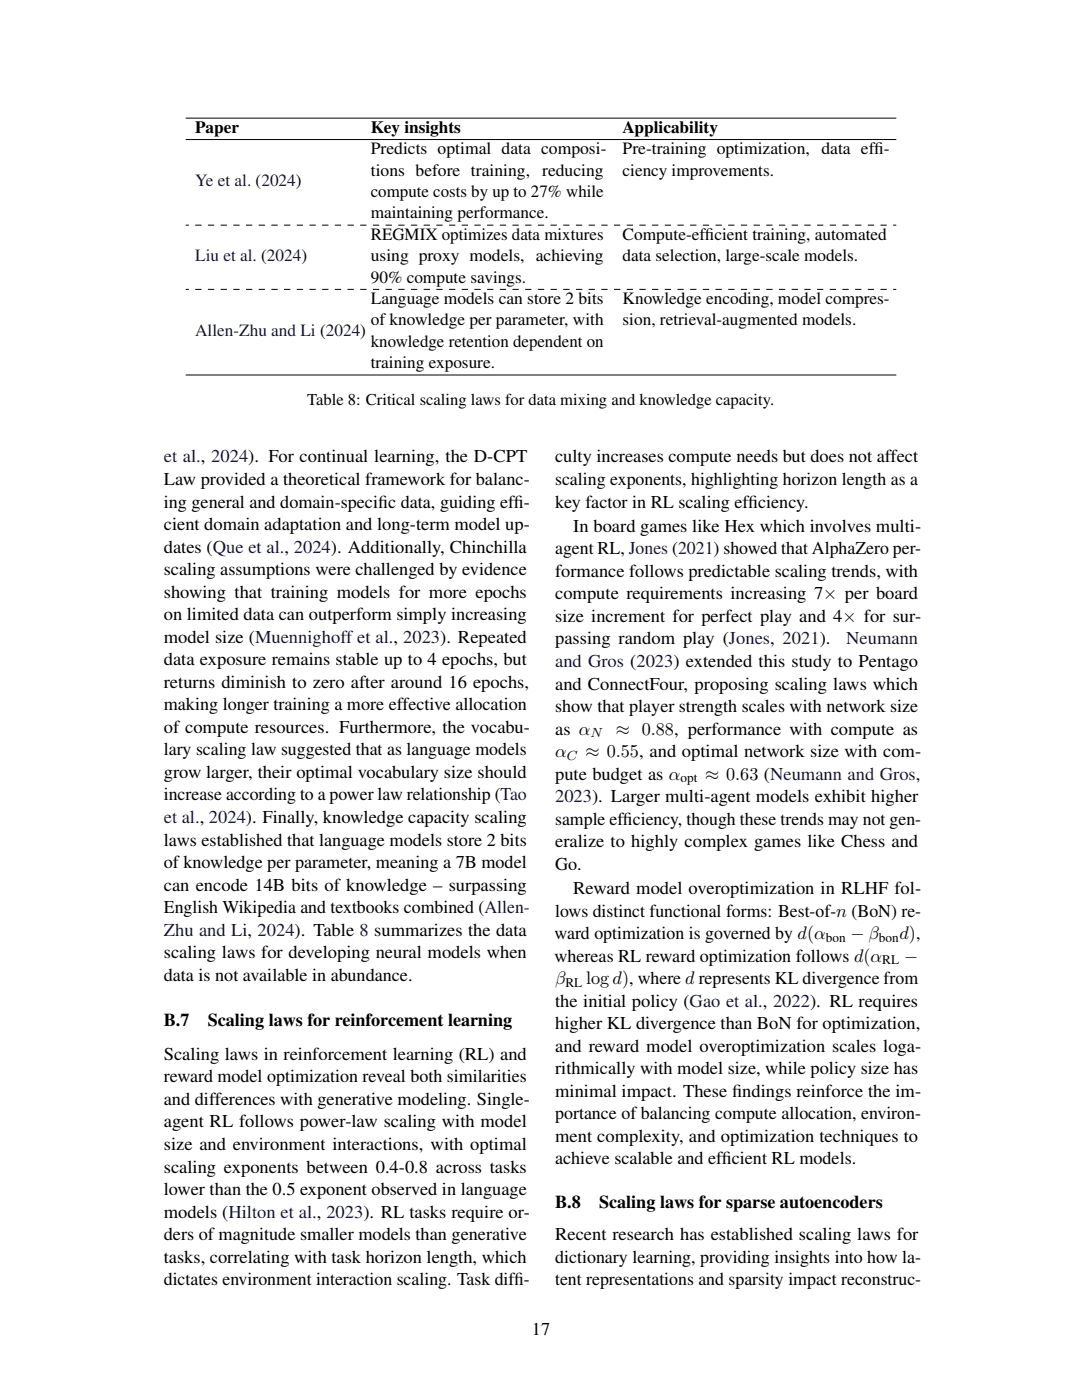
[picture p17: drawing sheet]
<svg xmlns="http://www.w3.org/2000/svg" width="216mm" height="279mm" viewBox="0 0 216 279" stroke-linecap="round" stroke-linejoin="round" font-family="sans-serif">
<defs><g id="words">
<g font-size="3.6" fill="#000080">
<text x="32.7" y="92.3">et al., 2024). For continual learning, the D-CPT</text>
<text x="168.9" y="128.6">Neumann</text>
<text x="110.8" y="133.1">and Gros (2023) extended this study to Pentago</text>
<text x="110.8" y="160.1">2023). Larger multi-agent models exhibit higher</text>
<text x="32.7" y="164.2">et al., 2024). Finally, knowledge capacity scaling</text>
<text x="32.7" y="186.7">Zhu and Li, 2024). Table 8 summarizes the data</text>
</g>
<g font-size="3.6">
<text x="110.8" y="92.3">culty increases compute needs but does not affect</text>
<text x="32.7" y="96.8">Law provided a theoretical framework for balanc-</text>
<text x="32.7" y="101.3">ing general and domain-specif</text>
<text x="75.4" y="101.3">ic data, guiding eff</text>
<text x="102.5" y="101.3">i-</text>
<text x="110.8" y="96.8">scaling exponents, highlighting horizon length as a</text>
<text x="110.8" y="101.3">key factor in RL scaling eff</text>
<text x="149.3" y="101.3">iciency.</text>
<text x="32.7" y="105.8">cient domain adaptation and long-term model up-</text>
<text x="114.4" y="106.1">In board games like Hex which involves multi-</text>
<text x="32.7" y="110.3">dates (Que et al., 2024). Additionally, Chinchilla</text>
<text x="110.8" y="110.6">agent RL, Jones (2021) showed that AlphaZero per-</text>
<text x="32.7" y="114.8">scaling assumptions were challenged by evidence</text>
<text x="32.7" y="119.3">showing that training models for more epochs</text>
<text x="110.8" y="115.1">formance follows predictable scaling trends, with</text>
<text x="110.8" y="119.6">compute requirements increasing 7× per board</text>
<text x="32.7" y="123.8">on limited data can outperform simply increasing</text>
<text x="110.8" y="124.1">size increment for perfect play and 4× for sur-</text>
<text x="32.7" y="128.3">model size (Muennighoff et al., 2023). Repeated</text>
<text x="110.8" y="128.6">passing random play (Jones, 2021).</text>
<text x="32.7" y="132.8">data exposure remains stable up to 4 epochs, but</text>
<text x="32.7" y="137.3">returns diminish to zero after around 16 epochs,</text>
<text x="110.8" y="137.6">and ConnectFour, proposing scaling laws which</text>
<text x="32.7" y="141.8">making longer training a more effective allocation</text>
<text x="110.8" y="142.1">show that player strength scales with network size</text>
<text x="32.7" y="146.3">of compute resources. Furthermore, the vocabu-</text>
<text x="110.8" y="146.6">as α</text>
<text x="122.9" y="146.6">≈ 0.88, performance with compute as</text>
<text x="32.7" y="150.8">lary scaling law suggested that as language models</text>
<text x="32.7" y="155.3">grow larger, their optimal vocabulary size should</text>
<text x="110.8" y="151.1">α</text>
<text x="110.8" y="155.6">pute budget as α</text>
<text x="116.9" y="151.1">≈ 0.55, and optimal network size with com-</text>
<text x="140.7" y="155.6">≈ 0.63 (Neumann and Gros,</text>
<text x="32.7" y="159.8">increase according to a power law relationship (Tao</text>
<text x="110.8" y="164.6">sample eff</text>
<text x="124.3" y="164.6">iciency, though these trends may not gen-</text>
<text x="32.7" y="168.7">laws established that language models store 2 bits</text>
<text x="32.7" y="173.2">of knowledge per parameter, meaning a 7B model</text>
<text x="110.8" y="169.1">eralize to highly complex games like Chess and</text>
<text x="110.8" y="173.6">Go.</text>
<text x="32.7" y="177.7">can encode 14B bits of knowledge – surpassing</text>
<text x="114.4" y="178.4">Reward model overoptimization in RLHF fol-</text>
<text x="32.7" y="182.2">English Wikipedia and textbooks combined (Allen-</text>
<text x="110.8" y="182.9">lows distinct functional forms: Best-of-n (BoN) re-</text>
<text x="32.7" y="191.2">scaling laws for developing neural models when</text>
<text x="110.6" y="187.4">ward optimization is governed by d(α</text>
<text x="110.6" y="191.9">whereas RL reward optimization follows d(α</text>
<text x="169.7" y="187.4">− β</text>
<text x="179.5" y="187.4">d),</text>
<text x="180.4" y="191.9">−</text>
<text x="32.7" y="195.7">data is not available in abundance.</text>
<text x="110.8" y="196.4">β</text>
<text x="117" y="196.4">log d), where d represents KL divergence from</text>
<text x="110.8" y="200.9">the initial policy (Gao et al., 2022). RL requires</text>
<text x="32.7" y="204.8">B.7</text>
<text x="41.4" y="204.8">Scaling laws for reinforcement learning</text>
<text x="110.8" y="205.4">higher KL divergence than BoN for optimization,</text>
<text x="110.8" y="209.9">and reward model overoptimization scales loga-</text>
<text x="32.7" y="211.5">Scaling laws in reinforcement learning (RL) and</text>
<text x="110.8" y="214.4">rithmically with model size, while policy size has</text>
<text x="32.7" y="216">reward model optimization reveal both similarities</text>
<text x="32.7" y="220.5">and differences with generative modeling. Single-</text>
<text x="110.8" y="218.9">minimal impact. These f</text>
<text x="146.1" y="218.9">indings reinforce the im-</text>
<text x="32.7" y="225">agent RL follows power-law scaling with model</text>
<text x="110.8" y="223.4">portance of balancing compute allocation, environ-</text>
<text x="110.8" y="227.9">ment complexity, and optimization techniques to</text>
<text x="32.7" y="229.5">size and environment interactions, with optimal</text>
<text x="110.8" y="232.4">achieve scalable and eff</text>
<text x="144" y="232.4">icient RL models.</text>
<text x="32.7" y="234">scaling exponents between 0.4-0.8 across tasks</text>
<text x="32.7" y="238.5">lower than the 0.5 exponent observed in language</text>
<text x="32.7" y="243">models (Hilton et al., 2023). RL tasks require or-</text>
<text x="110.8" y="241">B.8</text>
<text x="119.5" y="241">Scaling laws for sparse autoencoders</text>
<text x="32.7" y="247.5">ders of magnitude smaller models than generative</text>
<text x="32.7" y="252">tasks, correlating with task horizon length, which</text>
<text x="110.8" y="247.5">Recent research has established scaling laws for</text>
<text x="110.8" y="252">dictionary learning, providing insights into how la-</text>
<text x="32.7" y="256.5">dictates environment interaction scaling. Task diff</text>
<text x="102.6" y="256.5">i-</text>
<text x="110.8" y="256.5">tent representations and sparsity impact reconstruc-</text>
<text x="106.1" y="266.4">17</text>
</g>
<g font-size="3.4">
<text x="38.9" y="26.5">Paper</text>
<text x="74" y="26.5">Key insights</text>
<text x="124.2" y="26.5">Applicability</text>
<text x="74" y="30.8">Predicts optimal data composi-</text>
<text x="74" y="35">tions before training,</text>
<text x="108.2" y="35">reducing</text>
<text x="124.2" y="30.8">Pre-training optimization, data eff</text>
<text x="124.2" y="35">ciency improvements.</text>
<text x="174.4" y="30.8">i-</text>
<text x="74" y="39.3">compute costs by up to 27% while</text>
<text x="74" y="43.6">maintaining performance.</text>
<text x="74" y="47.9">REGMIX optimizes data mixtures</text>
<text x="124.2" y="47.9">Compute-eff</text>
<text x="140.6" y="47.9">icient training, automated</text>
<text x="74" y="52.1">using proxy models, achieving</text>
<text x="124.2" y="52.1">data selection, large-scale models.</text>
<text x="74" y="56.4">90% compute savings.</text>
<text x="74" y="60.7">Language models can store 2 bits</text>
<text x="74" y="65">of knowledge per parameter, with</text>
<text x="124.2" y="60.7">Knowledge encoding, model compres-</text>
<text x="124.2" y="65">sion, retrieval-augmented models.</text>
<text x="74" y="69.2">knowledge retention dependent on</text>
<text x="74" y="73.5">training exposure.</text>
</g>
<g font-size="3.4" fill="#000080">
<text x="38.9" y="37.2">Ye et al. (2024)</text>
<text x="38.9" y="52.1">Liu et al. (2024)</text>
<text x="38.9" y="67.1">Allen-Zhu and Li (2024)</text>
</g>
<text font-size="3.3" x="61.3" y="80.9">Table 8: Critical scaling laws for data mixing and knowledge capacity.</text>
<g font-size="2.6">
<text x="117.8" y="147.2">N</text>
<text x="113.1" y="151.7">C</text>
<text x="135.8" y="156.1">opt</text>
<text x="164.8" y="188">bon</text>
<text x="175.4" y="188">bon</text>
<text x="112.8" y="197">RL</text>
<text x="176" y="192.5">RL</text>
</g>
</g></defs>
<g fill="none" stroke="#000" stroke-width=".2">
<path d="M37.1 27.8h141.7M37.1 23.6h141.7M37.1 44.9h.6M37.1 57.8h.6M39 44.9h1.2M39 57.8h1.2M41.5 44.9h1.2M41.5 57.8h1.2M44 44.9h1.3M44 57.8h1.3M46.6 44.9h1.2M46.6 57.8h1.2"/>
<path d="M49.1 44.9h1.2M49.1 57.8h1.2M51.6 44.9h1.3M51.6 57.8h1.3M54.1 44.9h1.3M54.1 57.8h1.3M56.7 44.9h1.2M56.7 57.8h1.2M59.2 44.9h1.3M59.2 57.8h1.3M61.7 44.9h1.3M61.7 57.8h1.3"/>
<path d="M64.3 44.9h1.2M64.3 57.8h1.2M66.8 44.9h1.3M66.8 57.8h1.3M69.3 44.9h1.3M69.3 57.8h1.3M71.9 44.9h1.2M71.9 57.8h1.2M74.4 44.9h1.3M74.4 57.8h1.3M76.9 44.9h1.3M76.9 57.8h1.3"/>
<path d="M79.5 44.9h1.2M79.5 57.8h1.2M82 44.9h1.3M82 57.8h1.3M84.5 44.9h1.3M84.5 57.8h1.3M87.1 44.9h1.2M87.1 57.8h1.2M89.6 44.9h1.3M89.6 57.8h1.3M92.1 44.9h1.3M92.1 57.8h1.3"/>
<path d="M94.7 44.9h1.2M94.7 57.8h1.2M97.2 44.9h1.3M97.2 57.8h1.3M99.7 44.9h1.3M99.7 57.8h1.3M102.3 44.9h1.2M102.3 57.8h1.2M104.8 44.9h1.2M104.8 57.8h1.2M107.3 44.9h1.3M107.3 57.8h1.3"/>
<path d="M109.9 44.9h1.2M109.9 57.8h1.2M112.4 44.9h1.2M112.4 57.8h1.2M114.9 44.9h1.3M114.9 57.8h1.3M117.5 44.9h1.2M117.5 57.8h1.2M120 44.9h1.2M120 57.8h1.2M122.5 44.9h1.3M122.5 57.8h1.3"/>
<path d="M125 44.9h1.3M125 57.8h1.3M127.6 44.9h1.2M127.6 57.8h1.2M130.1 44.9h1.3M130.1 57.8h1.3M132.6 44.9h1.3M132.6 57.8h1.3M135.2 44.9h1.2M135.2 57.8h1.2M137.7 44.9h1.3M137.7 57.8h1.3"/>
<path d="M140.2 44.9h1.3M140.2 57.8h1.3M142.8 44.9h1.2M142.8 57.8h1.2M145.3 44.9h1.3M145.3 57.8h1.3M147.8 44.9h1.3M147.8 57.8h1.3M150.4 44.9h1.2M150.4 57.8h1.2M152.9 44.9h1.3M152.9 57.8h1.3"/>
<path d="M155.4 44.9h1.3M155.4 57.8h1.3M158 44.9h1.2M158 57.8h1.2M160.5 44.9h1.3M160.5 57.8h1.3M163 44.9h1.3M163 57.8h1.3M165.6 44.9h1.2M165.6 57.8h1.2M168.1 44.9h1.2M168.1 57.8h1.2"/>
<path d="M170.6 44.9h1.3M170.6 57.8h1.3M173.2 44.9h1.2M173.2 57.8h1.2M175.7 44.9h1.2M175.7 57.8h1.2M178.2 44.9h.6M178.2 57.8h.6M37.1 74.8h141.7"/>
</g>
<use href="#words"/>
</svg>
